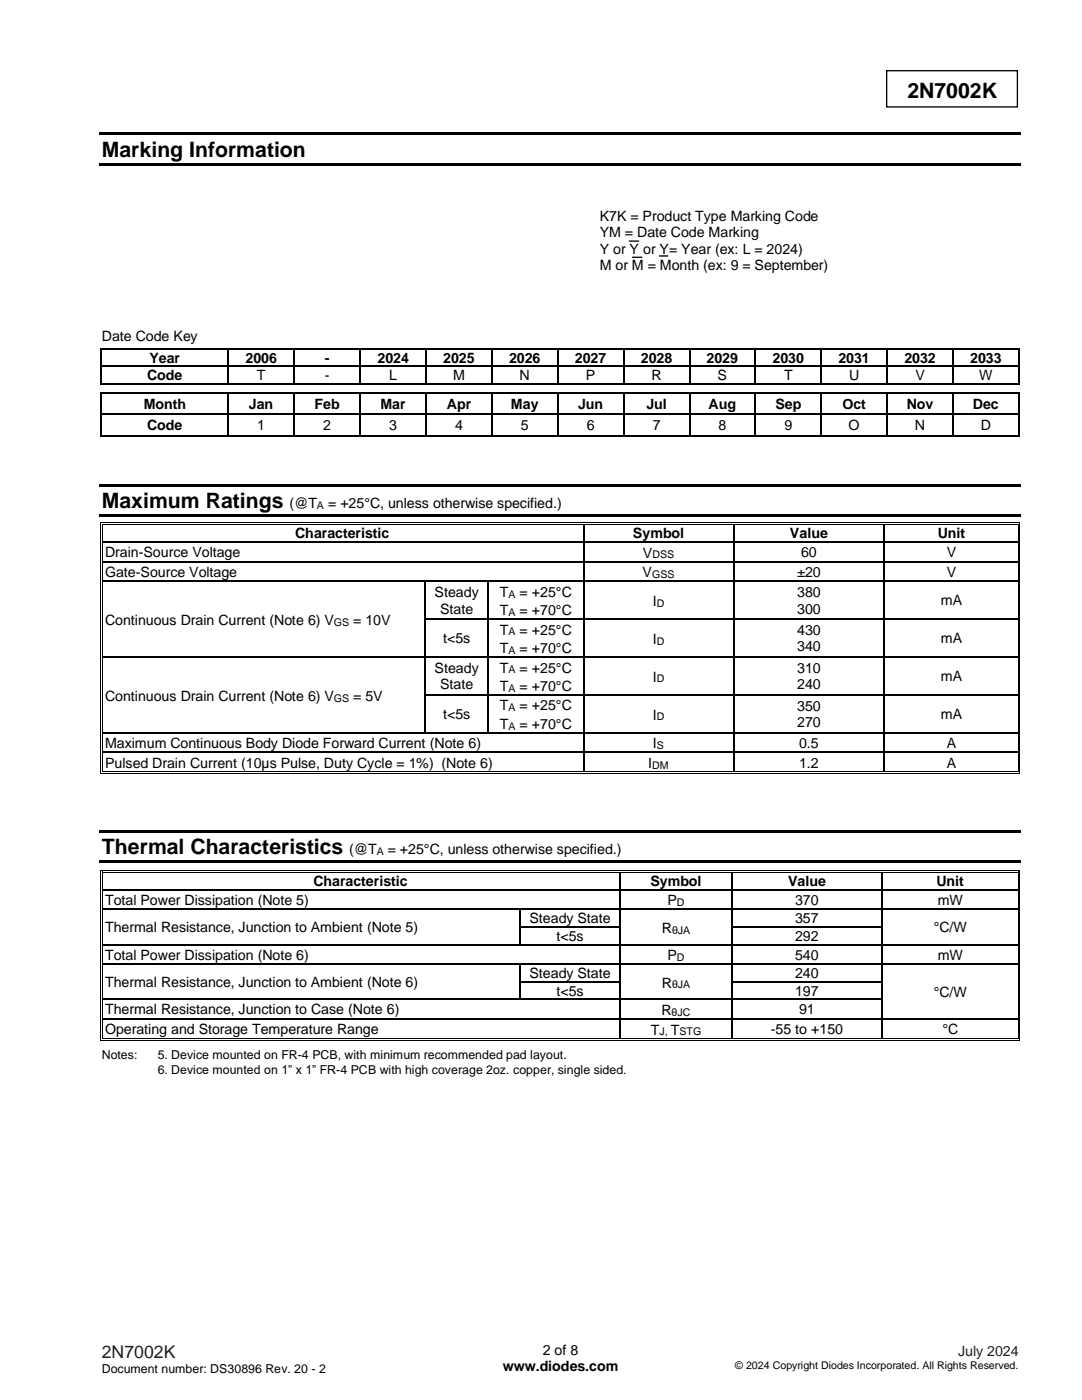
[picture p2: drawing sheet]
<svg xmlns="http://www.w3.org/2000/svg" width="216mm" height="279mm" viewBox="0 0 216 279" stroke-linecap="round" stroke-linejoin="round" font-family="sans-serif">
<defs><g id="words">
<g font-size="4.2">
<text x="181.1" y="19.5">2N7002K</text>
<text x="20.3" y="31.2">Marking Information</text>
<text x="20.3" y="101.4">Maximum Ratings</text>
<text x="20.3" y="170.5">Thermal Characteristics</text>
</g>
<text font-size="3.5" fill="#231f20" x="20.3" y="271">2N7002K</text>
<g font-size="2.8">
<text x="119.7" y="44.2">K7K = Product Type Marking Code</text>
<text x="119.7" y="47.4">YM = Date Code Marking</text>
<text x="119.7" y="50.6">Y or Y or Y= Year (ex: L = 2024)</text>
<text x="119.7" y="53.9">M or M = Month (ex: 9 = September)</text>
<text x="20.3" y="68.1">Date Code Key</text>
<text x="29.3" y="75.9">Code</text>
<text x="29.8" y="72.4">Year</text>
<text x="49" y="72.4">2006</text>
<text x="51.2" y="75.9">T</text>
<text x="64.8" y="72.4">-</text>
<text x="64.8" y="75.9">-</text>
<text x="75.3" y="72.4">2024</text>
<text x="77.7" y="75.9">L</text>
<text x="88.5" y="72.4">2025</text>
<text x="90.4" y="75.9">M</text>
<text x="101.6" y="72.4">2026</text>
<text x="103.7" y="75.9">N</text>
<text x="114.7" y="72.4">2027</text>
<text x="116.9" y="75.9">P</text>
<text x="127.9" y="72.4">2028</text>
<text x="130" y="75.9">R</text>
<text x="141" y="72.4">2029</text>
<text x="143.2" y="75.9">S</text>
<text x="154.2" y="72.4">2030</text>
<text x="156.4" y="75.9">T</text>
<text x="167.3" y="72.4">2031</text>
<text x="169.4" y="75.9">U</text>
<text x="180.5" y="72.4">2032</text>
<text x="182.7" y="75.9">V</text>
<text x="193.6" y="72.4">2033</text>
<text x="195.4" y="75.9">W</text>
<text x="28.7" y="81.6">Month</text>
<text x="49.7" y="81.6">Jan</text>
<text x="62.7" y="81.6">Feb</text>
<text x="75.9" y="81.6">Mar</text>
<text x="89.2" y="81.6">Apr</text>
<text x="102" y="81.6">May</text>
<text x="115.3" y="81.6">Jun</text>
<text x="129" y="81.6">Jul</text>
<text x="141.4" y="81.6">Aug</text>
<text x="154.7" y="81.6">Sep</text>
<text x="168.1" y="81.6">Oct</text>
<text x="180.9" y="81.6">Nov</text>
<text x="194.1" y="81.6">Dec</text>
<text x="29.3" y="85.8">Code</text>
<text x="51.3" y="85.8">1</text>
<text x="64.5" y="85.8">2</text>
<text x="77.7" y="85.8">3</text>
<text x="90.8" y="85.8">4</text>
<text x="103.9" y="85.8">5</text>
<text x="117.1" y="85.8">6</text>
<text x="130.2" y="85.8">7</text>
<text x="143.4" y="85.8">8</text>
<text x="156.5" y="85.8">9</text>
<text x="169.3" y="85.8">O</text>
<text x="182.6" y="85.8">N</text>
<text x="195.7" y="85.8">D</text>
<text x="57.8" y="101.4">(@T</text>
<text x="65.5" y="101.4">= +25°C, unless otherwise specified.)</text>
<text x="58.9" y="107.5">Characteristic</text>
<text x="126.3" y="107.5">Symbol</text>
<text x="157.6" y="107.5">Value</text>
<text x="187.1" y="107.5">Unit</text>
<text x="21" y="111.1">Drain-Source Voltage</text>
<text x="128.3" y="111.3">V</text>
<text x="159.8" y="111.1">60</text>
<text x="188.9" y="111.1">V</text>
<text x="21" y="115.1">Gate-Source Voltage</text>
<text x="86.7" y="119.2">Steady</text>
<text x="99.8" y="119.1">T</text>
<text x="103.7" y="119.1">= +25°C</text>
<text x="128.2" y="115.2">V</text>
<text x="159.1" y="115.1">±20</text>
<text x="159.1" y="119.2">380</text>
<text x="188.9" y="115.1">V</text>
<text x="21" y="124.7">Continuous Drain Current (Note 6) V</text>
<text x="70.5" y="124.7">= 10V</text>
<text x="87.8" y="122.4">State</text>
<text x="99.8" y="122.7">T</text>
<text x="103.7" y="122.7">= +70°C</text>
<text x="130.2" y="120.9">I</text>
<text x="159.1" y="122.4">300</text>
<text x="187.7" y="120.8">mA</text>
<text x="88.4" y="128.4">t&lt;5s</text>
<text x="99.8" y="126.6">T</text>
<text x="99.8" y="130.3">T</text>
<text x="103.7" y="126.6">= +25°C</text>
<text x="103.7" y="130.3">= +70°C</text>
<text x="130.2" y="128.5">I</text>
<text x="159.1" y="126.8">430</text>
<text x="159.1" y="130">340</text>
<text x="187.7" y="128.4">mA</text>
<text x="86.7" y="134.3">Steady</text>
<text x="87.8" y="137.6">State</text>
<text x="99.8" y="134.2">T</text>
<text x="99.8" y="137.9">T</text>
<text x="103.7" y="134.2">= +25°C</text>
<text x="103.7" y="137.9">= +70°C</text>
<text x="130.2" y="136">I</text>
<text x="159.1" y="134.3">310</text>
<text x="159.1" y="137.6">240</text>
<text x="187.7" y="135.9">mA</text>
<text x="21" y="139.8">Continuous Drain Current (Note 6) V</text>
<text x="70.5" y="139.8">= 5V</text>
<text x="88.4" y="143.5">t&lt;5s</text>
<text x="99.8" y="141.8">T</text>
<text x="103.7" y="141.8">= +25°C</text>
<text x="130.2" y="143.6">I</text>
<text x="159.1" y="141.9">350</text>
<text x="187.7" y="143.5">mA</text>
<text x="21" y="149.2">Maximum Continuous Body Diode Forward Current (Note 6)</text>
<text x="99.8" y="145.4">T</text>
<text x="103.7" y="145.4">= +70°C</text>
<text x="130.3" y="149.4">I</text>
<text x="159.1" y="145.1">270</text>
<text x="159.5" y="149.2">0.5</text>
<text x="188.9" y="149.2">A</text>
<text x="21" y="153.2">Pulsed Drain Current (10µs Pulse, Duty Cycle = 1%) (Note 6)</text>
<text x="129.4" y="153.3">I</text>
<text x="159.5" y="153.2">1.2</text>
<text x="188.9" y="153.2">A</text>
<text x="69.7" y="170.5">(@T</text>
<text x="77.4" y="170.5">= +25°C, unless otherwise specified.)</text>
<text x="62.5" y="176.9">Characteristic</text>
<text x="129.8" y="176.9">Symbol</text>
<text x="157.3" y="176.9">Value</text>
<text x="186.9" y="176.9">Unit</text>
<text x="21" y="180.6">Total Power Dissipation (Note 5)</text>
<text x="105.6" y="184.3">Steady State</text>
<text x="133.2" y="180.7">P</text>
<text x="158.6" y="180.6">370</text>
<text x="158.6" y="184.3">357</text>
<text x="187.1" y="180.6">mW</text>
<text x="21" y="186">Thermal Resistance, Junction to Ambient (Note 5)</text>
<text x="21" y="191.5">Total Power Dissipation (Note 6)</text>
<text x="111" y="187.8">t&lt;5s</text>
<text x="132.1" y="186.2">R</text>
<text x="133.2" y="191.6">P</text>
<text x="158.6" y="187.8">292</text>
<text x="158.6" y="191.5">540</text>
<text x="186.3" y="186">°C/W</text>
<text x="187.1" y="191.5">mW</text>
<text x="21" y="197">Thermal Resistance, Junction to Ambient (Note 6)</text>
<text x="105.6" y="195.2">Steady State</text>
<text x="132.1" y="197.1">R</text>
<text x="158.6" y="195.2">240</text>
<text x="21" y="202.5">Thermal Resistance, Junction to Case (Note 6)</text>
<text x="111" y="198.7">t&lt;5s</text>
<text x="132" y="202.5">R</text>
<text x="158.6" y="198.7">197</text>
<text x="159.5" y="202.5">91</text>
<text x="186.3" y="198.9">°C/W</text>
<text x="21" y="206.4">Operating and Storage Temperature Range</text>
<text x="129.9" y="206.5">T</text>
<text x="133.8" y="206.5">T</text>
<text x="153.8" y="206.4">-55 to +150</text>
<text x="188" y="206.4">°C</text>
<text x="100.3" y="273.5">www.diodes.com</text>
<text x="108.3" y="270.3">2 of 8</text>
</g>
<text font-size="2.8" fill="#231f20" x="191.2" y="270.7">July 2024</text>
<g font-size="2.5">
<text x="20.3" y="211.4">Notes:</text>
<text x="31.5" y="211.4">5. Device mounted on FR-4 PCB, with minimum recommended pad layout.</text>
<text x="31.5" y="214.3">6. Device mounted on 1” x 1” FR-4 PCB with high coverage 2oz. copper, single sided.</text>
<text x="20.3" y="274.1">Document number: DS30896 Rev. 20 - 2</text>
</g>
<g font-size="2.1">
<text x="63.3" y="101.6">A</text>
<text x="130.2" y="111.4">DSS</text>
<text x="101.5" y="119.3">A</text>
<text x="130.1" y="115.3">GSS</text>
<text x="66.6" y="124.9">GS</text>
<text x="101.5" y="122.9">A</text>
<text x="131" y="121.1">D</text>
<text x="101.5" y="126.8">A</text>
<text x="101.5" y="130.5">A</text>
<text x="131" y="128.7">D</text>
<text x="101.5" y="134.4">A</text>
<text x="131" y="136.2">D</text>
<text x="66.6" y="140">GS</text>
<text x="101.5" y="138">A</text>
<text x="101.5" y="142">A</text>
<text x="131" y="143.8">D</text>
<text x="101.5" y="145.6">A</text>
<text x="131.1" y="149.5">S</text>
<text x="130.2" y="153.4">DM</text>
<text x="75.2" y="170.7">A</text>
<text x="135.1" y="180.9">D</text>
<text x="134.1" y="186.3">θJA</text>
<text x="135.1" y="191.8">D</text>
<text x="134.1" y="197.3">θJA</text>
<text x="134" y="202.7">θJC</text>
<text x="131.6" y="206.7">J,</text>
<text x="135.6" y="206.7">STG</text>
<text x="146.7" y="273.3">© 2024 Copyright Diodes Incorporated. All Rights Reserved.</text>
</g>
</g></defs>
<path d="M176.9 14.1h26.1v7.2h-26.1zM125.5 48.1h2M126.1 51.3h2.1M131.5 51.1h1.8" fill="none" stroke="#000" stroke-width=".26"/>
<g fill="#000">
<path d="M19.8 26.4h183.9v.5h-183.9z" fill-rule="evenodd"/>
<path d="M19.8 32.5h183.9v.5h-183.9z" fill-rule="evenodd"/>
<path d="M20.1 69.4h.3v.3h-.3z" fill-rule="evenodd"/>
<path d="M20.1 69.4h.3v.3h-.3z" fill-rule="evenodd"/>
<path d="M20.1 72.9h.3v.3h-.3z" fill-rule="evenodd"/>
<path d="M20.1 76.5h.3v.2h-.3z" fill-rule="evenodd"/>
<path d="M20.1 76.5h.3v.2h-.3z" fill-rule="evenodd"/>
<path d="M20.1 78.3h.3v.3h-.3z" fill-rule="evenodd"/>
<path d="M20.1 78.3h.3v.3h-.3z" fill-rule="evenodd"/>
<path d="M45.4 69.4h.2v.3h-.2z" fill-rule="evenodd"/>
<path d="M45.4 72.9h.2v.3h-.2z" fill-rule="evenodd"/>
<path d="M45.4 76.5h.2v.2h-.2z" fill-rule="evenodd"/>
<path d="M45.4 78.3h.2v.3h-.2z" fill-rule="evenodd"/>
<path d="M58.6 69.4h.2v.3h-.2z" fill-rule="evenodd"/>
<path d="M58.6 72.9h.2v.3h-.2z" fill-rule="evenodd"/>
<path d="M58.6 76.5h.2v.2h-.2z" fill-rule="evenodd"/>
<path d="M58.6 78.3h.2v.3h-.2z" fill-rule="evenodd"/>
<path d="M71.7 69.4h.3v.3h-.3z" fill-rule="evenodd"/>
<path d="M71.7 72.9h.3v.3h-.3z" fill-rule="evenodd"/>
<path d="M71.7 76.5h.3v.2h-.3z" fill-rule="evenodd"/>
<path d="M71.7 78.3h.3v.3h-.3z" fill-rule="evenodd"/>
<path d="M84.9 69.4h.2v.3h-.2z" fill-rule="evenodd"/>
<path d="M84.9 72.9h.2v.3h-.2z" fill-rule="evenodd"/>
<path d="M84.9 76.5h.2v.2h-.2z" fill-rule="evenodd"/>
<path d="M84.9 78.3h.2v.3h-.2z" fill-rule="evenodd"/>
<path d="M98 69.4h.3v.3h-.3z" fill-rule="evenodd"/>
<path d="M98 72.9h.3v.3h-.3z" fill-rule="evenodd"/>
<path d="M98 76.5h.3v.2h-.3z" fill-rule="evenodd"/>
<path d="M98 78.3h.3v.3h-.3z" fill-rule="evenodd"/>
<path d="M111.2 69.4h.2v.3h-.2z" fill-rule="evenodd"/>
<path d="M111.2 72.9h.2v.3h-.2z" fill-rule="evenodd"/>
<path d="M111.2 76.5h.2v.2h-.2z" fill-rule="evenodd"/>
<path d="M111.2 78.3h.2v.3h-.2z" fill-rule="evenodd"/>
<path d="M124.3 69.4h.3v.3h-.3z" fill-rule="evenodd"/>
<path d="M124.3 72.9h.3v.3h-.3z" fill-rule="evenodd"/>
<path d="M124.3 76.5h.3v.2h-.3z" fill-rule="evenodd"/>
<path d="M124.3 78.3h.3v.3h-.3z" fill-rule="evenodd"/>
<path d="M137.5 69.4h.2v.3h-.2z" fill-rule="evenodd"/>
<path d="M137.5 72.9h.2v.3h-.2z" fill-rule="evenodd"/>
<path d="M137.5 76.5h.2v.2h-.2z" fill-rule="evenodd"/>
<path d="M137.5 78.3h.2v.3h-.2z" fill-rule="evenodd"/>
<path d="M150.6 69.4h.3v.3h-.3z" fill-rule="evenodd"/>
<path d="M150.6 72.9h.3v.3h-.3z" fill-rule="evenodd"/>
<path d="M150.6 76.5h.3v.2h-.3z" fill-rule="evenodd"/>
<path d="M150.6 78.3h.3v.3h-.3z" fill-rule="evenodd"/>
<path d="M163.7 69.4h.3v.3h-.3z" fill-rule="evenodd"/>
<path d="M163.7 72.9h.3v.3h-.3z" fill-rule="evenodd"/>
<path d="M163.7 76.5h.3v.2h-.3z" fill-rule="evenodd"/>
<path d="M163.7 78.3h.3v.3h-.3z" fill-rule="evenodd"/>
<path d="M176.9 69.4h.3v.3h-.3z" fill-rule="evenodd"/>
<path d="M176.9 72.9h.3v.3h-.3z" fill-rule="evenodd"/>
<path d="M176.9 76.5h.3v.2h-.3z" fill-rule="evenodd"/>
<path d="M176.9 78.3h.3v.3h-.3z" fill-rule="evenodd"/>
<path d="M190 69.4h.3v.3h-.3z" fill-rule="evenodd"/>
<path d="M190 72.9h.3v.3h-.3z" fill-rule="evenodd"/>
<path d="M190 76.5h.3v.2h-.3z" fill-rule="evenodd"/>
<path d="M190 78.3h.3v.3h-.3z" fill-rule="evenodd"/>
<path d="M203.2 69.4h.2v.3h-.2z" fill-rule="evenodd"/>
<path d="M203.2 69.4h.2v.3h-.2z" fill-rule="evenodd"/>
<path d="M203.2 72.9h.2v.3h-.2z" fill-rule="evenodd"/>
<path d="M203.2 76.5h.2v.2h-.2z" fill-rule="evenodd"/>
<path d="M203.2 76.5h.2v.2h-.2z" fill-rule="evenodd"/>
<path d="M203.2 78.3h.2v.3h-.2z" fill-rule="evenodd"/>
<path d="M203.2 78.3h.2v.3h-.2z" fill-rule="evenodd"/>
<path d="M19.8 96.6h183.9v.5h-183.9z" fill-rule="evenodd"/>
<path d="M20.1 82.6h.3v.2h-.3z" fill-rule="evenodd"/>
<path d="M20.1 86.8h.3v.2h-.3z" fill-rule="evenodd"/>
<path d="M20.1 86.8h.3v.2h-.3z" fill-rule="evenodd"/>
<path d="M45.4 82.6h.2v.2h-.2z" fill-rule="evenodd"/>
<path d="M45.4 86.8h.2v.2h-.2z" fill-rule="evenodd"/>
<path d="M58.6 82.6h.2v.2h-.2z" fill-rule="evenodd"/>
<path d="M58.6 86.8h.2v.2h-.2z" fill-rule="evenodd"/>
<path d="M71.7 82.6h.3v.2h-.3z" fill-rule="evenodd"/>
<path d="M71.7 86.8h.3v.2h-.3z" fill-rule="evenodd"/>
<path d="M84.9 82.6h.2v.2h-.2z" fill-rule="evenodd"/>
<path d="M84.9 86.8h.2v.2h-.2z" fill-rule="evenodd"/>
<path d="M98 82.6h.3v.2h-.3z" fill-rule="evenodd"/>
<path d="M98 86.8h.3v.2h-.3z" fill-rule="evenodd"/>
<path d="M111.2 82.6h.2v.2h-.2z" fill-rule="evenodd"/>
<path d="M111.2 86.8h.2v.2h-.2z" fill-rule="evenodd"/>
<path d="M124.3 82.6h.3v.2h-.3z" fill-rule="evenodd"/>
<path d="M124.3 86.8h.3v.2h-.3z" fill-rule="evenodd"/>
<path d="M137.5 82.6h.2v.2h-.2z" fill-rule="evenodd"/>
<path d="M137.5 86.8h.2v.2h-.2z" fill-rule="evenodd"/>
<path d="M150.6 82.6h.3v.2h-.3z" fill-rule="evenodd"/>
<path d="M150.6 86.8h.3v.2h-.3z" fill-rule="evenodd"/>
<path d="M163.7 82.6h.3v.2h-.3z" fill-rule="evenodd"/>
<path d="M163.7 86.8h.3v.2h-.3z" fill-rule="evenodd"/>
<path d="M176.9 82.6h.3v.2h-.3z" fill-rule="evenodd"/>
<path d="M176.9 86.8h.3v.2h-.3z" fill-rule="evenodd"/>
<path d="M190 82.6h.3v.2h-.3z" fill-rule="evenodd"/>
<path d="M190 86.8h.3v.2h-.3z" fill-rule="evenodd"/>
<path d="M203.2 82.6h.2v.2h-.2z" fill-rule="evenodd"/>
<path d="M203.2 86.8h.2v.2h-.2z" fill-rule="evenodd"/>
<path d="M203.2 86.8h.2v.2h-.2z" fill-rule="evenodd"/>
<path d="M19.8 102.6h183.9v.5h-183.9z" fill-rule="evenodd"/>
<path d="M20 104.2h.2v.6h-.2z" fill-rule="evenodd"/>
<path d="M20 104.2h.5v.2h-.5z" fill-rule="evenodd"/>
<path d="M20 108.1h.2v.2h-.2z" fill-rule="evenodd"/>
<path d="M20 111.9h.2v.3h-.2z" fill-rule="evenodd"/>
<path d="M20 115.8h.2v.3h-.2z" fill-rule="evenodd"/>
<path d="M20.3 104.6h.2v.2h-.2z" fill-rule="evenodd"/>
<path d="M20.3 104.6h.2v.2h-.2z" fill-rule="evenodd"/>
<path d="M20.3 108.1h.2v.2h-.2z" fill-rule="evenodd"/>
<path d="M20.3 111.9h.2v.3h-.2z" fill-rule="evenodd"/>
<path d="M20.3 115.8h.2v.3h-.2z" fill-rule="evenodd"/>
<path d="M84.6 115.8h.3v.3h-.3z" fill-rule="evenodd"/>
<path d="M97.3 115.8h.3v.3h-.3z" fill-rule="evenodd"/>
<path d="M116.3 104.8h.3z" fill-rule="evenodd"/>
<path d="M116.3 104.2h.5v.2h-.5z" fill-rule="evenodd"/>
<path d="M116.3 104.6h.5v.2h-.5z" fill-rule="evenodd"/>
<path d="M116.3 108.1h.3v.2h-.3z" fill-rule="evenodd"/>
<path d="M116.3 111.9h.3v.3h-.3z" fill-rule="evenodd"/>
<path d="M116.3 115.8h.3v.3h-.3z" fill-rule="evenodd"/>
<path d="M146.3 104.8h.2z" fill-rule="evenodd"/>
<path d="M146.3 104.2h.5v.2h-.5z" fill-rule="evenodd"/>
<path d="M146.3 104.6h.5v.2h-.5z" fill-rule="evenodd"/>
<path d="M146.3 108.1h.2v.2h-.2z" fill-rule="evenodd"/>
<path d="M146.3 111.9h.2v.3h-.2z" fill-rule="evenodd"/>
<path d="M146.3 115.8h.2v.3h-.2z" fill-rule="evenodd"/>
<path d="M176.3 104.8h.2z" fill-rule="evenodd"/>
<path d="M176.3 104.2h.5v.2h-.5z" fill-rule="evenodd"/>
<path d="M176.3 104.6h.5v.2h-.5z" fill-rule="evenodd"/>
<path d="M176.3 108.1h.2v.2h-.2z" fill-rule="evenodd"/>
<path d="M176.3 111.9h.2v.3h-.2z" fill-rule="evenodd"/>
<path d="M176.3 115.8h.2v.3h-.2z" fill-rule="evenodd"/>
<path d="M203.1 104.2h.5v.2h-.5z" fill-rule="evenodd"/>
<path d="M203.1 104.6h.1v.2h-.1z" fill-rule="evenodd"/>
<path d="M203.1 104.6h.1v.2h-.1z" fill-rule="evenodd"/>
<path d="M203.1 108.1h.1v.2h-.1z" fill-rule="evenodd"/>
<path d="M203.1 111.9h.1v.3h-.1z" fill-rule="evenodd"/>
<path d="M203.1 115.8h.1v.3h-.1z" fill-rule="evenodd"/>
<path d="M203.4 104.2h.2v.6h-.2z" fill-rule="evenodd"/>
<path d="M203.4 108.1h.2v.2h-.2z" fill-rule="evenodd"/>
<path d="M203.4 111.9h.2v.3h-.2z" fill-rule="evenodd"/>
<path d="M203.4 115.8h.2v.3h-.2z" fill-rule="evenodd"/>
<path d="M20 123.4h.2v.3h-.2z" fill-rule="evenodd"/>
<path d="M20 131h.2v.3h-.2z" fill-rule="evenodd"/>
<path d="M20 138.6h.2v.2h-.2z" fill-rule="evenodd"/>
<path d="M20.3 123.4h.2v.3h-.2z" fill-rule="evenodd"/>
<path d="M20.3 131h.2v.3h-.2z" fill-rule="evenodd"/>
<path d="M20.3 138.6h.2v.2h-.2z" fill-rule="evenodd"/>
<path d="M84.6 123.4h.3v.3h-.3z" fill-rule="evenodd"/>
<path d="M84.6 131h.3v.3h-.3z" fill-rule="evenodd"/>
<path d="M84.6 138.6h.3v.2h-.3z" fill-rule="evenodd"/>
<path d="M97.3 123.4h.3v.3h-.3z" fill-rule="evenodd"/>
<path d="M97.3 131h.3v.3h-.3z" fill-rule="evenodd"/>
<path d="M97.3 138.6h.3v.2h-.3z" fill-rule="evenodd"/>
<path d="M116.3 123.4h.3v.3h-.3z" fill-rule="evenodd"/>
<path d="M116.3 131h.3v.3h-.3z" fill-rule="evenodd"/>
<path d="M116.3 138.6h.3v.2h-.3z" fill-rule="evenodd"/>
<path d="M146.3 123.4h.2v.3h-.2z" fill-rule="evenodd"/>
<path d="M146.3 131h.2v.3h-.2z" fill-rule="evenodd"/>
<path d="M146.3 138.6h.2v.2h-.2z" fill-rule="evenodd"/>
<path d="M176.3 123.4h.2v.3h-.2z" fill-rule="evenodd"/>
<path d="M176.3 131h.2v.3h-.2z" fill-rule="evenodd"/>
<path d="M176.3 138.6h.2v.2h-.2z" fill-rule="evenodd"/>
<path d="M203.1 123.4h.1v.3h-.1z" fill-rule="evenodd"/>
<path d="M203.1 131h.1v.3h-.1z" fill-rule="evenodd"/>
<path d="M203.1 138.6h.1v.2h-.1z" fill-rule="evenodd"/>
<path d="M203.4 123.4h.2v.3h-.2z" fill-rule="evenodd"/>
<path d="M203.4 131h.2v.3h-.2z" fill-rule="evenodd"/>
<path d="M203.4 138.6h.2v.2h-.2z" fill-rule="evenodd"/>
<path d="M20 146.1h.2v.3h-.2z" fill-rule="evenodd"/>
<path d="M20 150h.2v.3h-.2z" fill-rule="evenodd"/>
<path d="M20 154h.2v.5h-.2z" fill-rule="evenodd"/>
<path d="M20 154.3h.5v.2h-.5z" fill-rule="evenodd"/>
<path d="M20.3 146.1h.2v.3h-.2z" fill-rule="evenodd"/>
<path d="M20.3 150h.2v.3h-.2z" fill-rule="evenodd"/>
<path d="M20.3 154h.2v.2h-.2z" fill-rule="evenodd"/>
<path d="M20.3 154h.2v.2h-.2z" fill-rule="evenodd"/>
<path d="M84.6 146.1h.3v.3h-.3z" fill-rule="evenodd"/>
<path d="M97.3 146.1h.3v.3h-.3z" fill-rule="evenodd"/>
<path d="M116.3 146.1h.3v.3h-.3z" fill-rule="evenodd"/>
<path d="M116.3 150h.3v.3h-.3z" fill-rule="evenodd"/>
<path d="M116.3 154h.5v.2h-.5z" fill-rule="evenodd"/>
<path d="M116.3 154.3h.5v.2h-.5z" fill-rule="evenodd"/>
<path d="M146.3 146.1h.2v.3h-.2z" fill-rule="evenodd"/>
<path d="M146.3 150h.2v.3h-.2z" fill-rule="evenodd"/>
<path d="M146.3 154h.5v.2h-.5z" fill-rule="evenodd"/>
<path d="M146.3 154.3h.5v.2h-.5z" fill-rule="evenodd"/>
<path d="M176.3 146.1h.2v.3h-.2z" fill-rule="evenodd"/>
<path d="M176.3 150h.2v.3h-.2z" fill-rule="evenodd"/>
<path d="M176.3 154h.5v.2h-.5z" fill-rule="evenodd"/>
<path d="M176.3 154.3h.5v.2h-.5z" fill-rule="evenodd"/>
<path d="M203.1 146.1h.1v.3h-.1z" fill-rule="evenodd"/>
<path d="M203.1 150h.1v.3h-.1z" fill-rule="evenodd"/>
<path d="M203.1 154.3h.5v.2h-.5z" fill-rule="evenodd"/>
<path d="M203.1 154h.1v.2h-.1z" fill-rule="evenodd"/>
<path d="M203.1 154h.1v.2h-.1z" fill-rule="evenodd"/>
<path d="M203.4 146.1h.2v.3h-.2z" fill-rule="evenodd"/>
<path d="M203.4 150h.2v.3h-.2z" fill-rule="evenodd"/>
<path d="M203.4 154h.2v.5h-.2z" fill-rule="evenodd"/>
<path d="M19.8 165.7h183.9v.5h-183.9z" fill-rule="evenodd"/>
<path d="M19.8 171.7h183.9v.5h-183.9z" fill-rule="evenodd"/>
<path d="M20 173.7h.2v.5h-.2z" fill-rule="evenodd"/>
<path d="M20 173.7h.5v.1h-.5z" fill-rule="evenodd"/>
<path d="M20 177.4h.2v.3h-.2z" fill-rule="evenodd"/>
<path d="M20.3 174h.2v.2h-.2z" fill-rule="evenodd"/>
<path d="M20.3 174h.2v.2h-.2z" fill-rule="evenodd"/>
<path d="M20.3 177.4h.2v.3h-.2z" fill-rule="evenodd"/>
<path d="M123.6 174.2h.2z" fill-rule="evenodd"/>
<path d="M123.6 173.7h.5v.1h-.5z" fill-rule="evenodd"/>
<path d="M123.6 174h.5v.2h-.5z" fill-rule="evenodd"/>
<path d="M123.6 177.4h.2v.3h-.2z" fill-rule="evenodd"/>
<path d="M145.9 174.2h.3z" fill-rule="evenodd"/>
<path d="M145.9 173.7h.6v.1h-.6z" fill-rule="evenodd"/>
<path d="M145.9 174h.6v.2h-.6z" fill-rule="evenodd"/>
<path d="M145.9 177.4h.3v.3h-.3z" fill-rule="evenodd"/>
<path d="M175.8 174.2h.3z" fill-rule="evenodd"/>
<path d="M175.8 173.7h.5v.1h-.5z" fill-rule="evenodd"/>
<path d="M175.8 174h.5v.2h-.5z" fill-rule="evenodd"/>
<path d="M175.8 177.4h.3v.3h-.3z" fill-rule="evenodd"/>
<path d="M203.1 173.7h.5v.1h-.5z" fill-rule="evenodd"/>
<path d="M203.1 174h.1v.2h-.1z" fill-rule="evenodd"/>
<path d="M203.1 174h.1v.2h-.1z" fill-rule="evenodd"/>
<path d="M203.1 177.4h.1v.3h-.1z" fill-rule="evenodd"/>
<path d="M203.4 173.7h.2v.5h-.2z" fill-rule="evenodd"/>
<path d="M203.4 177.4h.2v.3h-.2z" fill-rule="evenodd"/>
<path d="M20 181.4h.2v.2h-.2z" fill-rule="evenodd"/>
<path d="M20 184.9h.2v.2h-.2z" fill-rule="evenodd"/>
<path d="M20 188.4h.2v.3h-.2z" fill-rule="evenodd"/>
<path d="M20 192.3h.2v.3h-.2z" fill-rule="evenodd"/>
<path d="M20 195.8h.2v.3h-.2z" fill-rule="evenodd"/>
<path d="M20 199.3h.2v.3h-.2z" fill-rule="evenodd"/>
<path d="M20.3 181.4h.2v.2h-.2z" fill-rule="evenodd"/>
<path d="M20.3 184.9h.2v.2h-.2z" fill-rule="evenodd"/>
<path d="M20.3 188.4h.2v.3h-.2z" fill-rule="evenodd"/>
<path d="M20.3 192.3h.2v.3h-.2z" fill-rule="evenodd"/>
<path d="M20.3 195.8h.2v.3h-.2z" fill-rule="evenodd"/>
<path d="M20.3 199.3h.2v.3h-.2z" fill-rule="evenodd"/>
<path d="M103.6 181.4h.3v.2h-.3z" fill-rule="evenodd"/>
<path d="M103.6 184.9h.3v.2h-.3z" fill-rule="evenodd"/>
<path d="M103.6 188.4h.3v.3h-.3z" fill-rule="evenodd"/>
<path d="M103.6 192.3h.3v.3h-.3z" fill-rule="evenodd"/>
<path d="M103.6 195.8h.3v.3h-.3z" fill-rule="evenodd"/>
<path d="M103.6 199.3h.3v.3h-.3z" fill-rule="evenodd"/>
<path d="M123.6 181.4h.2v.2h-.2z" fill-rule="evenodd"/>
<path d="M123.6 184.9h.2v.2h-.2z" fill-rule="evenodd"/>
<path d="M123.6 188.4h.2v.3h-.2z" fill-rule="evenodd"/>
<path d="M123.6 192.3h.2v.3h-.2z" fill-rule="evenodd"/>
<path d="M123.6 195.8h.2v.3h-.2z" fill-rule="evenodd"/>
<path d="M123.6 199.3h.2v.3h-.2z" fill-rule="evenodd"/>
<path d="M145.9 181.4h.3v.2h-.3z" fill-rule="evenodd"/>
<path d="M145.9 184.9h.3v.2h-.3z" fill-rule="evenodd"/>
<path d="M145.9 188.4h.3v.3h-.3z" fill-rule="evenodd"/>
<path d="M145.9 192.3h.3v.3h-.3z" fill-rule="evenodd"/>
<path d="M145.9 195.8h.3v.3h-.3z" fill-rule="evenodd"/>
<path d="M145.9 199.3h.3v.3h-.3z" fill-rule="evenodd"/>
<path d="M175.8 181.4h.3v.2h-.3z" fill-rule="evenodd"/>
<path d="M175.8 184.9h.3v.2h-.3z" fill-rule="evenodd"/>
<path d="M175.8 188.4h.3v.3h-.3z" fill-rule="evenodd"/>
<path d="M175.8 192.3h.3v.3h-.3z" fill-rule="evenodd"/>
<path d="M175.8 195.8h.3v.3h-.3z" fill-rule="evenodd"/>
<path d="M175.8 199.3h.3v.3h-.3z" fill-rule="evenodd"/>
<path d="M203.1 181.4h.1v.2h-.1z" fill-rule="evenodd"/>
<path d="M203.1 184.9h.1v.2h-.1z" fill-rule="evenodd"/>
<path d="M203.1 188.4h.1v.3h-.1z" fill-rule="evenodd"/>
<path d="M203.1 192.3h.1v.3h-.1z" fill-rule="evenodd"/>
<path d="M203.1 195.8h.1v.3h-.1z" fill-rule="evenodd"/>
<path d="M203.1 199.3h.1v.3h-.1z" fill-rule="evenodd"/>
<path d="M203.4 181.4h.2v.2h-.2z" fill-rule="evenodd"/>
<path d="M203.4 184.9h.2v.2h-.2z" fill-rule="evenodd"/>
<path d="M203.4 188.4h.2v.3h-.2z" fill-rule="evenodd"/>
<path d="M203.4 192.3h.2v.3h-.2z" fill-rule="evenodd"/>
<path d="M203.4 195.8h.2v.3h-.2z" fill-rule="evenodd"/>
<path d="M203.4 199.3h.2v.3h-.2z" fill-rule="evenodd"/>
<path d="M20 203.3h.2v.2h-.2z" fill-rule="evenodd"/>
<path d="M20 207.2h.2v.5h-.2z" fill-rule="evenodd"/>
<path d="M20 207.5h.5v.2h-.5z" fill-rule="evenodd"/>
<path d="M20.3 203.3h.2v.2h-.2z" fill-rule="evenodd"/>
<path d="M20.3 207.2h.2v.1h-.2z" fill-rule="evenodd"/>
<path d="M20.3 207.2h.2v.1h-.2z" fill-rule="evenodd"/>
<path d="M123.6 203.3h.2v.2h-.2z" fill-rule="evenodd"/>
<path d="M123.6 207.2h.5v.1h-.5z" fill-rule="evenodd"/>
<path d="M123.6 207.5h.5v.2h-.5z" fill-rule="evenodd"/>
<path d="M145.9 203.3h.3v.2h-.3z" fill-rule="evenodd"/>
<path d="M145.9 207.2h.6v.1h-.6z" fill-rule="evenodd"/>
<path d="M145.9 207.5h.6v.2h-.6z" fill-rule="evenodd"/>
<path d="M175.8 203.3h.3v.2h-.3z" fill-rule="evenodd"/>
<path d="M175.8 207.2h.5v.1h-.5z" fill-rule="evenodd"/>
<path d="M175.8 207.5h.5v.2h-.5z" fill-rule="evenodd"/>
<path d="M203.1 203.3h.1v.2h-.1z" fill-rule="evenodd"/>
<path d="M203.1 207.5h.5v.2h-.5z" fill-rule="evenodd"/>
<path d="M203.1 207.2h.1v.1h-.1z" fill-rule="evenodd"/>
<path d="M203.1 207.2h.1v.1h-.1z" fill-rule="evenodd"/>
<path d="M203.4 203.3h.2v.2h-.2z" fill-rule="evenodd"/>
<path d="M203.4 207.2h.2v.5h-.2z" fill-rule="evenodd"/>
</g>
<g fill="none" stroke="#000" stroke-width=".25">
<path d="M20.2 69.7v3.2M20.2 73.2v3.3M20.2 78.6v4M20.4 69.6h25M20.4 73.1h25M20.4 76.6h25M20.4 78.5h25M45.5 69.7v3.2M45.5 73.2v3.3M45.5 78.6v4M45.6 69.6h13M45.6 73.1h13"/>
<path d="M45.6 76.6h13M45.6 78.5h13M58.7 69.7v3.2M58.7 73.2v3.3M58.7 78.6v4M58.8 69.6h12.9M58.8 73.1h12.9M58.8 76.6h12.9M58.8 78.5h12.9M71.9 69.7v3.2M71.9 73.2v3.3M71.9 78.6v4"/>
<path d="M72 69.6h12.9M72 73.1h12.9M72 76.6h12.9M72 78.5h12.9M85 69.7v3.2M85 73.2v3.3M85 78.6v4M85.1 69.6h12.9M85.1 73.1h12.9M85.1 76.6h12.9M85.1 78.5h12.9M98.1 69.7v3.2"/>
<path d="M98.1 73.2v3.3M98.1 78.6v4M98.3 69.6h12.9M98.3 73.1h12.9M98.3 76.6h12.9M98.3 78.5h12.9M111.3 69.7v3.2M111.3 73.2v3.3M111.3 78.6v4M111.4 69.6h12.9M111.4 73.1h12.9M111.4 76.6h12.9"/>
<path d="M111.4 78.5h12.9M124.4 69.7v3.2M124.4 73.2v3.3M124.4 78.6v4M124.6 69.6h12.9M124.6 73.1h12.9M124.6 76.6h12.9M124.6 78.5h12.9M137.6 69.7v3.2M137.6 73.2v3.3M137.6 78.6v4M137.7 69.6h12.9"/>
<path d="M137.7 73.1h12.9M137.7 76.6h12.9M137.7 78.5h12.9M150.7 69.7v3.2M150.7 73.2v3.3M150.7 78.6v4M150.9 69.6h12.8M150.9 73.1h12.8M150.9 76.6h12.8M150.9 78.5h12.8M163.9 69.7v3.2M163.9 73.2v3.3"/>
<path d="M163.9 78.6v4M164 69.6h12.9M164 73.1h12.9M164 76.6h12.9M164 78.5h12.9M177 69.7v3.2M177 73.2v3.3M177 78.6v4M177.2 69.6h12.8M177.2 73.1h12.8M177.2 76.6h12.8M177.2 78.5h12.8"/>
<path d="M190.2 69.7v3.2M190.2 73.2v3.3M190.2 78.6v4M190.3 69.6h12.9M190.3 73.1h12.9M190.3 76.6h12.9M190.3 78.5h12.9M203.3 69.7v3.2M203.3 73.2v3.3M203.3 78.6v4M20.2 82.8v4M20.4 82.7h25"/>
<path d="M20.4 86.9h25M45.5 82.8v4M45.6 82.7h13M45.6 86.9h13M58.7 82.8v4M58.8 82.7h12.9M58.8 86.9h12.9M71.9 82.8v4M72 82.7h12.9M72 86.9h12.9M85 82.8v4M85.1 82.7h12.9"/>
<path d="M85.1 86.9h12.9M98.1 82.8v4M98.3 82.7h12.9M98.3 86.9h12.9M111.3 82.8v4M111.4 82.7h12.9M111.4 86.9h12.9M124.4 82.8v4M124.6 82.7h12.9M124.6 86.9h12.9M137.6 82.8v4M137.7 82.7h12.9"/>
<path d="M137.7 86.9h12.9M150.7 82.8v4M150.9 82.7h12.8M150.9 86.9h12.8M163.9 82.8v4M164 82.7h12.9M164 86.9h12.9M177 82.8v4M177.2 82.7h12.8M177.2 86.9h12.8M190.2 82.8v4M190.3 82.7h12.9"/>
<path d="M190.3 86.9h12.9M203.3 82.8v4M20.5 108.2h95.8M20.5 112.1h95.8M20.5 116h64.1M84.8 116.1v7.3M84.9 116h12.4M97.5 116.1v7.3M97.6 116h18.7M116.4 104.8v3.3M116.4 108.3v3.6M116.4 112.2v3.6"/>
<path d="M116.4 116.1v7.3M116.6 108.2h29.7M116.6 112.1h29.7M116.6 116h29.7M146.4 104.8v3.3M146.4 108.3v3.6M146.4 112.2v3.6M146.4 116.1v7.3M146.5 108.2h29.8M146.5 112.1h29.8M146.5 116h29.8M176.4 104.8v3.3"/>
<path d="M176.4 108.3v3.6M176.4 112.2v3.6M176.4 116.1v7.3M176.5 108.2h26.6M176.5 112.1h26.6M176.5 116h26.6M20.5 131.1h64.1M84.8 123.7v7.3M84.8 131.3v7.3M84.8 138.8v7.3M84.9 123.5h12.4M84.9 131.1h12.4"/>
<path d="M84.9 138.7h12.4M97.5 123.7v7.3M97.5 131.3v7.3M97.5 138.8v7.3M97.6 123.5h18.7M97.6 131.1h18.7M97.6 138.7h18.7M116.4 123.7v7.3M116.4 131.3v7.3M116.4 138.8v7.3M116.6 123.5h29.7M116.6 131.1h29.7"/>
<path d="M116.6 138.7h29.7M146.4 123.7v7.3M146.4 131.3v7.3M146.4 138.8v7.3M146.5 123.5h29.8M146.5 131.1h29.8M146.5 138.7h29.8M176.4 123.7v7.3M176.4 131.3v7.3M176.4 138.8v7.3M176.5 123.5h26.6M176.5 131.1h26.6"/>
<path d="M176.5 138.7h26.6M20.5 146.2h64.1M20.5 150.2h95.8M84.9 146.2h12.4M97.6 146.2h18.7M116.4 146.4v3.6M116.4 150.3v3.7M116.6 146.2h29.7M116.6 150.2h29.7M146.4 146.4v3.6M146.4 150.3v3.7M146.5 146.2h29.8"/>
<path d="M146.5 150.2h29.8M176.4 146.4v3.6M176.4 150.3v3.7M176.5 146.2h26.6M176.5 150.2h26.6M20.5 177.6h103.1M123.7 174.2v3.2M123.7 177.7v3.7M123.8 177.6h22.1M146.1 174.2v3.2M146.1 177.7v3.7M146.2 177.6h29.6"/>
<path d="M175.9 174.2v3.2M175.9 177.7v3.7M176.1 177.6h27M20.5 181.5h83.1M20.5 188.5h83.1M20.5 192.4h83.1M20.5 199.5h83.1M103.7 181.6v3.3M103.7 185.1v3.3M103.7 192.6v3.2M103.7 196.1v3.2M103.9 181.5h19.7"/>
<path d="M103.9 185h19.7M103.9 188.5h19.7M103.9 192.4h19.7M103.9 195.9h19.7M103.9 199.5h19.7M123.7 181.6v3.3M123.7 185.1v3.3M123.7 188.7v3.6M123.7 192.6v3.2M123.7 196.1v3.2M123.7 199.6v3.7M123.8 181.5h22.1"/>
<path d="M123.8 188.5h22.1M123.8 192.4h22.1M123.8 199.5h22.1M146.1 181.6v3.3M146.1 185.1v3.3M146.1 188.7v3.6M146.1 192.6v3.2M146.1 196.1v3.2M146.1 199.6v3.7M146.2 181.5h29.6M146.2 185h29.6M146.2 188.5h29.6"/>
<path d="M146.2 192.4h29.6M146.2 195.9h29.6M146.2 199.5h29.6M175.9 181.6v3.3M175.9 185.1v3.3M175.9 188.7v3.6M175.9 192.6v3.2M175.9 196.1v3.2M175.9 199.6v3.7M176.1 181.5h27M176.1 188.5h27M176.1 192.4h27"/>
<path d="M20.5 203.4h103.1M123.7 203.5v3.7M123.8 203.4h22.1M146.1 203.5v3.7M146.2 203.4h29.6M175.9 203.5v3.7M176.1 203.4h27"/>
</g>
<g fill="none" stroke="#000" stroke-width=".2">
<path d="M20.1 104.8v3.3M20.1 108.3v3.6M20.1 112.2v3.6M20.1 116.1v7.3M20.4 104.8v3.3M20.4 108.3v3.6M20.4 112.2v3.6M20.4 116.1v7.3M20.5 104.3h95.8M20.5 104.7h95.8M116.8 104.3h29.5M116.8 104.7h29.5"/>
<path d="M146.8 104.3h29.5M146.8 104.7h29.5M176.8 104.3h26.3M176.8 104.7h26.3M203.2 104.8v3.3M203.2 108.3v3.6M203.2 112.2v3.6M203.2 116.1v7.3M203.5 104.8v3.3M203.5 108.3v3.6M203.5 112.2v3.6M203.5 116.1v7.3"/>
<path d="M20.1 123.7v7.3M20.1 131.3v7.3M20.1 138.8v7.3M20.4 123.7v7.3M20.4 131.3v7.3M20.4 138.8v7.3M203.2 123.7v7.3M203.2 131.3v7.3M203.2 138.8v7.3M203.5 123.7v7.3M203.5 131.3v7.3M203.5 138.8v7.3"/>
<path d="M20.1 146.4v3.6M20.1 150.3v3.7M20.4 146.4v3.6M20.4 150.3v3.7M20.5 154.4h95.8M20.5 154.1h95.8M116.8 154.4h29.5M116.8 154.1h29.5M146.8 154.4h29.5M146.8 154.1h29.5M176.8 154.4h26.3M176.8 154.1h26.3"/>
<path d="M203.2 146.4v3.6M203.2 150.3v3.7M203.5 146.4v3.6M203.5 150.3v3.7M20.1 174.2v3.2M20.1 177.7v3.7M20.4 174.2v3.2M20.4 177.7v3.7M20.5 173.8h103.1M20.5 174.1h103.1M124.1 173.8h21.8M124.1 174.1h21.8"/>
<path d="M146.5 173.8h29.3M146.5 174.1h29.3M176.3 173.8h26.8M176.3 174.1h26.8M203.2 174.2v3.2M203.2 177.7v3.7M203.5 174.2v3.2M203.5 177.7v3.7M20.1 181.6v3.3M20.1 185.1v3.3M20.1 188.7v3.6M20.1 192.6v3.2"/>
<path d="M20.1 196.1v3.2M20.1 199.6v3.7M20.4 181.6v3.3M20.4 185.1v3.3M20.4 188.7v3.6M20.4 192.6v3.2M20.4 196.1v3.2M20.4 199.6v3.7M203.2 181.6v3.3M203.2 185.1v3.3M203.2 188.7v3.6M203.2 192.6v3.2"/>
<path d="M203.2 196.1v3.2M203.2 199.6v3.7M203.5 181.6v3.3M203.5 185.1v3.3M203.5 188.7v3.6M203.5 192.6v3.2M203.5 196.1v3.2M203.5 199.6v3.7M20.1 203.5v3.7M20.4 203.5v3.7M20.5 207.6h103.1M20.5 207.2h103.1"/>
<path d="M124.1 207.6h21.8M124.1 207.2h21.8M146.5 207.6h29.3M146.5 207.2h29.3M176.3 207.6h26.8M176.3 207.2h26.8M203.2 203.5v3.7M203.5 203.5v3.7"/>
</g>
<use href="#words"/>
</svg>
